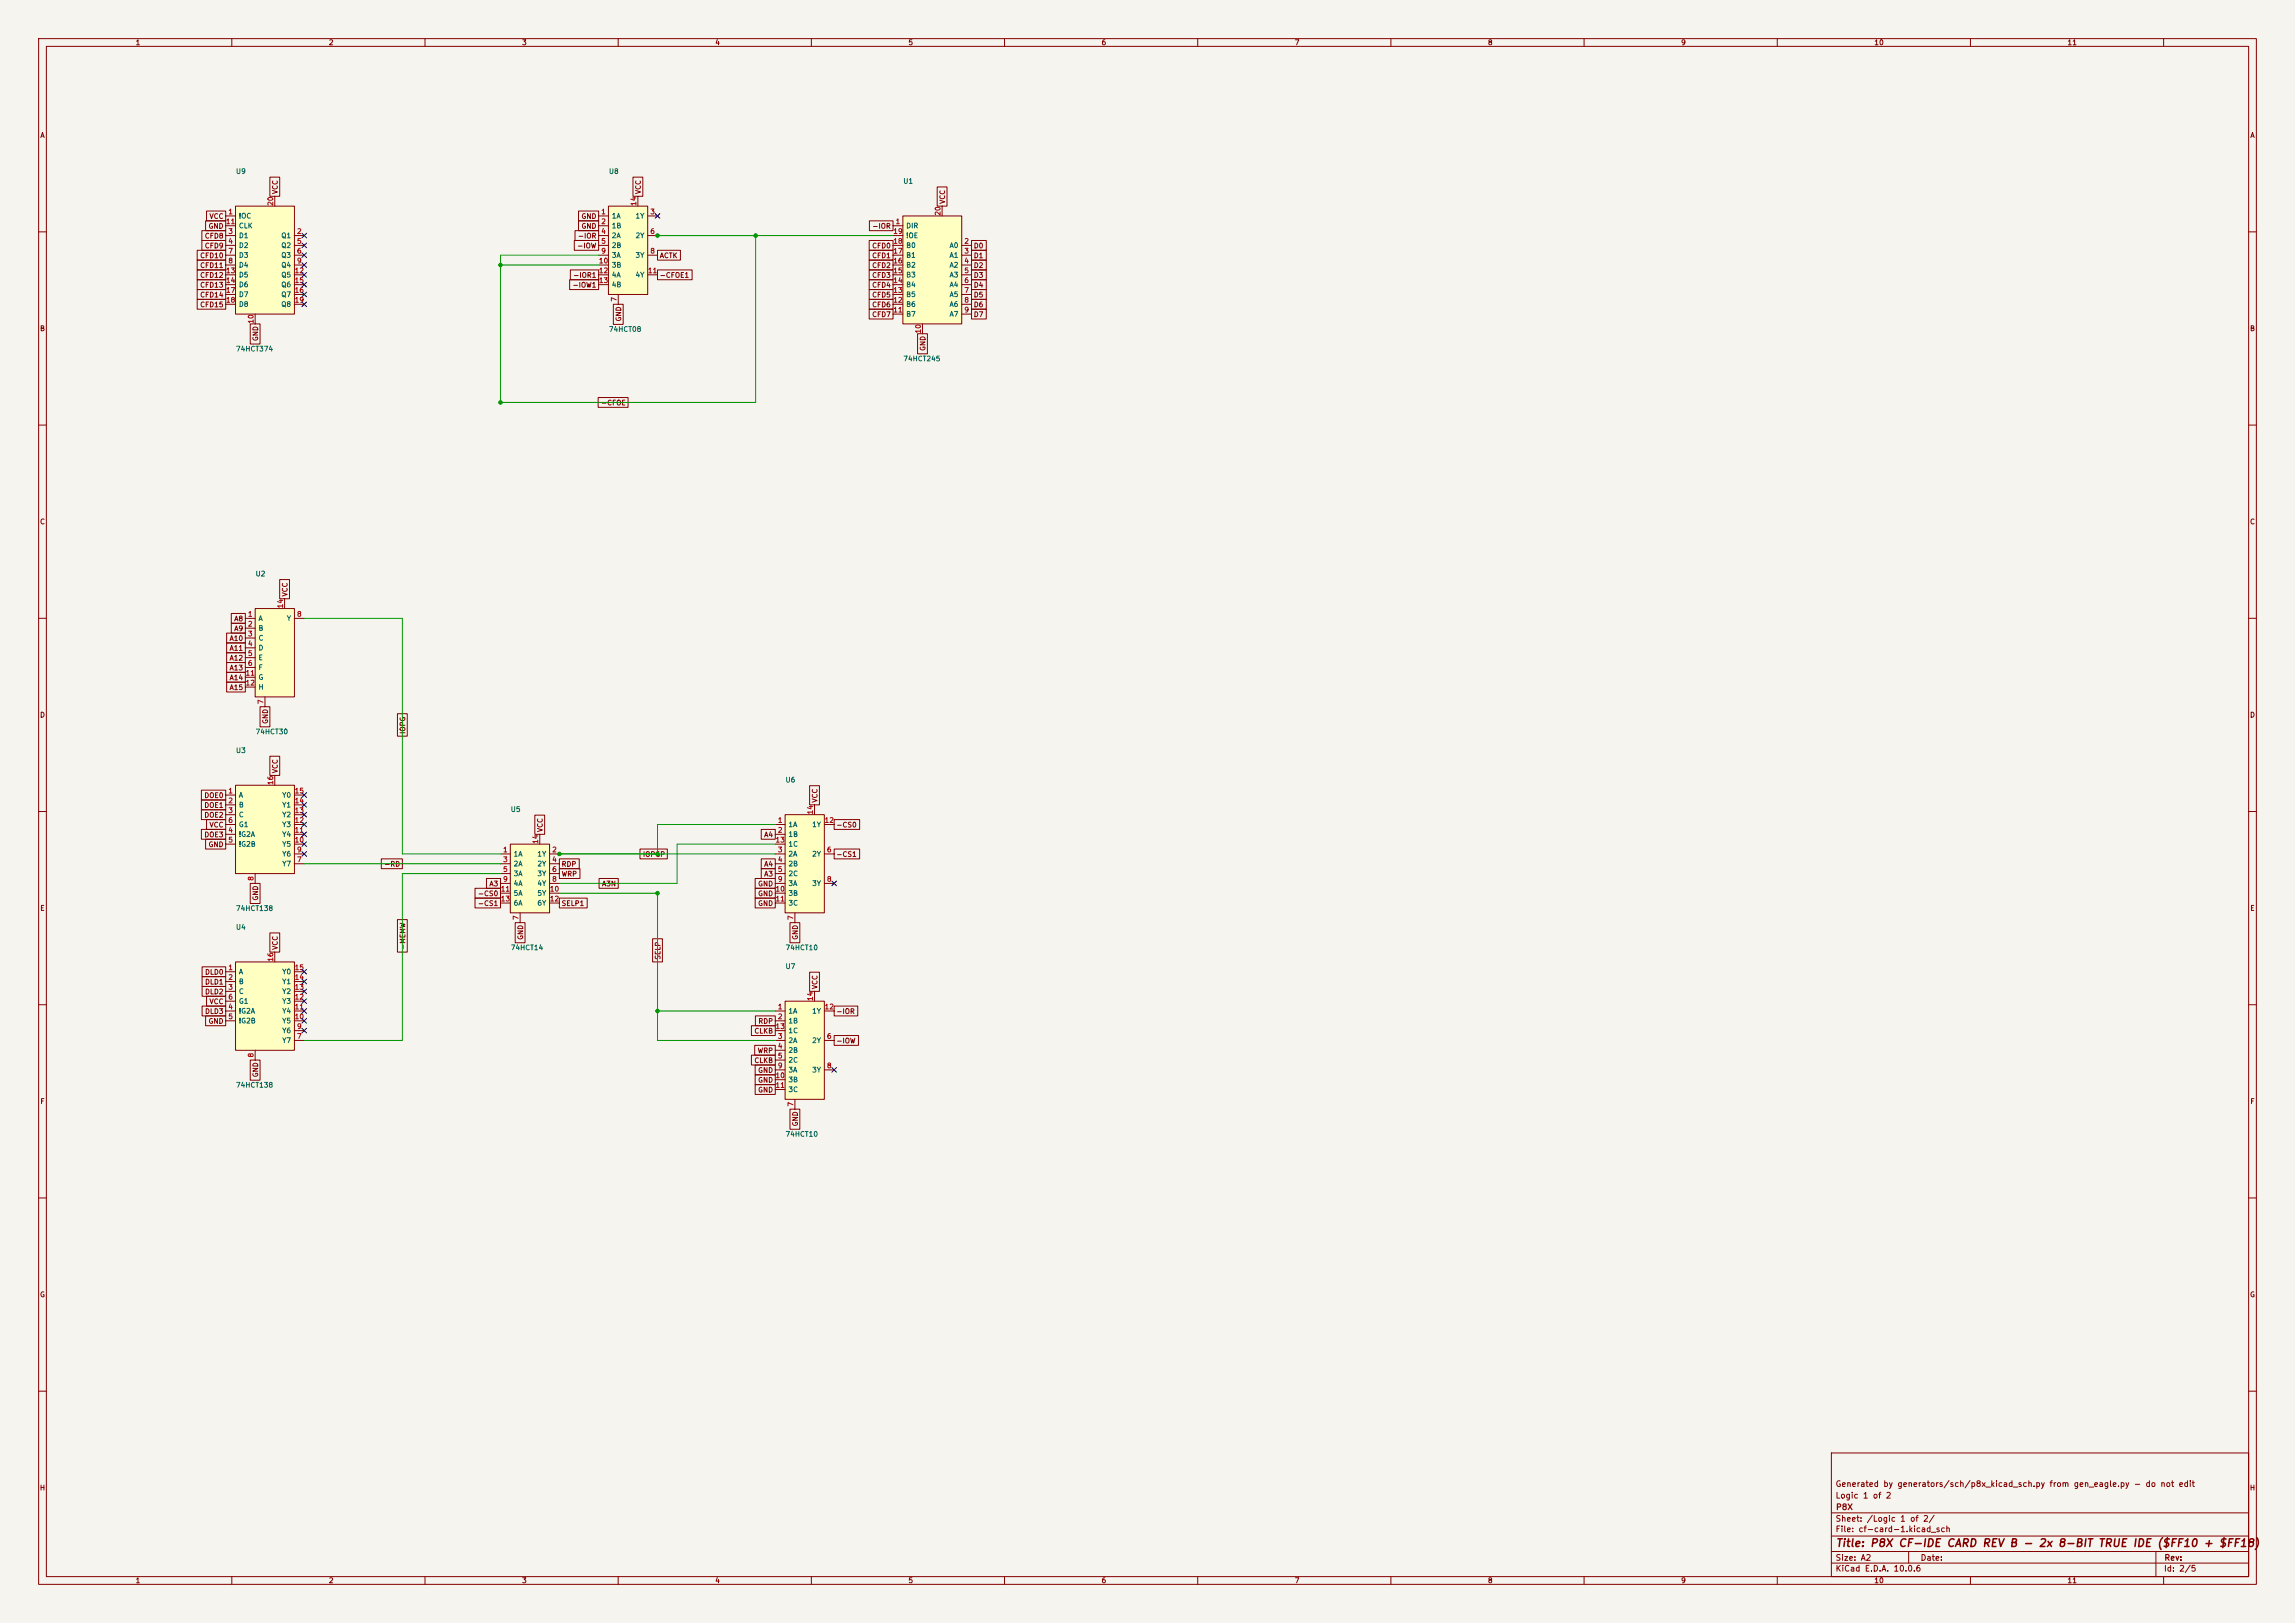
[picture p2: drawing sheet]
<svg xmlns="http://www.w3.org/2000/svg" width="594mm" height="420mm" viewBox="0 0 594 420" stroke-linecap="round" stroke-linejoin="round" font-family="sans-serif">
<defs><g id="words">
<text font-size="2" fill="#840000" x="475" y="400.8">Title: P8X CF-IDE CARD REV B - 2x 8-BIT TRUE IDE ($FF10 + $FF18)</text>
<g font-size="1.5" fill="#840000">
<text x="475" y="388.1">Logic 1 of 2</text>
<text x="475" y="385.1">Generated by generators/sch/p8x_kicad_sch.py from gen_eagle.py - do not edit</text>
<text x="475" y="394.1">Sheet: /Logic 1 of 2/</text>
<text x="475.1" y="391.1">P8X</text>
<text x="475" y="396.8">File: cf-card-1.kicad_sch</text>
<text x="475" y="407">KiCad E.D.A. 10.0.6</text>
<text x="475" y="404.2">Size: A2</text>
<text x="497" y="404.2">Date:</text>
<text x="560" y="407">Id: 2/5</text>
<text x="560.1" y="404.2">Rev:</text>
</g>
<g font-size="1.3" fill="#840000">
<text x="35" y="12">1</text>
<text x="85" y="12">2</text>
<text x="135" y="12">3</text>
<text x="185" y="12">4</text>
<text x="235" y="12">5</text>
<text x="285" y="12">6</text>
<text x="335" y="12">7</text>
<text x="385" y="12">8</text>
<text x="435" y="12">9</text>
<text x="485" y="12">10</text>
<text x="535" y="12">11</text>
<text x="10.3" y="36">A</text>
<text x="582.3" y="36">A</text>
<text x="72.2" y="50.4" transform="rotate(-90 72.2 50.4)">VCC</text>
<text x="166.2" y="50.4" transform="rotate(-90 166.2 50.4)">VCC</text>
<text x="244.9" y="52.9" transform="rotate(-90 244.9 52.9)">VCC</text>
<text x="53.8" y="59.5">GND</text>
<text x="54.1" y="56.9">VCC</text>
<text x="150.4" y="59.5">GND</text>
<text x="150.4" y="56.9">GND</text>
<text x="225.7" y="59.5">-IOR</text>
<text x="52.9" y="64.6">CFD9</text>
<text x="52.9" y="62">CFD8</text>
<text x="149.3" y="64.6">-IOW</text>
<text x="149.5" y="62">-IOR</text>
<text x="225.6" y="64.6">CFD0</text>
<text x="251.9" y="64.6">D0</text>
<text x="51.7" y="69.6">CFD11</text>
<text x="51.7" y="67.1">CFD10</text>
<text x="170.6" y="67.1">ACTK</text>
<text x="225.6" y="69.6">CFD2</text>
<text x="225.6" y="67.1">CFD1</text>
<text x="251.9" y="67.1">D1</text>
<text x="251.9" y="69.6">D2</text>
<text x="51.7" y="77.3">CFD14</text>
<text x="51.7" y="74.7">CFD13</text>
<text x="51.7" y="72.2">CFD12</text>
<text x="148.1" y="74.7">-IOW1</text>
<text x="148.2" y="72.2">-IOR1</text>
<text x="170.6" y="72.2">-CFOE1</text>
<text x="225.6" y="74.7">CFD4</text>
<text x="225.6" y="72.2">CFD3</text>
<text x="225.6" y="77.3">CFD5</text>
<text x="251.9" y="72.2">D3</text>
<text x="251.9" y="74.7">D4</text>
<text x="251.9" y="77.3">D5</text>
<text x="51.7" y="79.8">CFD15</text>
<text x="161.1" y="83.3" transform="rotate(-90 161.1 83.3)">GND</text>
<text x="225.6" y="79.8">CFD6</text>
<text x="225.6" y="82.3">CFD7</text>
<text x="251.9" y="79.8">D6</text>
<text x="251.9" y="82.3">D7</text>
<text x="10.2" y="86">B</text>
<text x="67.1" y="88.4" transform="rotate(-90 67.1 88.4)">GND</text>
<text x="582.2" y="86">B</text>
<text x="239.8" y="90.9" transform="rotate(-90 239.8 90.9)">GND</text>
<text x="155.4" y="105.2">-CFOE</text>
<text x="10.2" y="136">C</text>
<text x="582.2" y="136">C</text>
<text x="74.7" y="154.5" transform="rotate(-90 74.7 154.5)">VCC</text>
<text x="60.5" y="161.1">A8</text>
<text x="59.3" y="166.2">A10</text>
<text x="60.5" y="163.6">A9</text>
<text x="59.3" y="173.8">A13</text>
<text x="59.3" y="171.2">A12</text>
<text x="59.3" y="168.7">A11</text>
<text x="59.3" y="178.9">A15</text>
<text x="59.3" y="176.3">A14</text>
<text x="10.2" y="186">D</text>
<text x="582.2" y="186">D</text>
<text x="69.6" y="187.5" transform="rotate(-90 69.6 187.5)">GND</text>
<text x="105.2" y="190.1" transform="rotate(-90 105.2 190.1)">IOPG</text>
<text x="72.2" y="200.2" transform="rotate(-90 72.2 200.2)">VCC</text>
<text x="52.8" y="209.3">DOE1</text>
<text x="52.8" y="206.8">DOE0</text>
<text x="211.9" y="207.8" transform="rotate(-90 211.9 207.8)">VCC</text>
<text x="52.8" y="211.9">DOE2</text>
<text x="54.1" y="214.4">VCC</text>
<text x="140.8" y="215.5" transform="rotate(-90 140.8 215.5)">VCC</text>
<text x="216.3" y="214.4">-CS0</text>
<text x="52.8" y="217">DOE3</text>
<text x="53.8" y="219.5">GND</text>
<text x="197.7" y="217">A4</text>
<text x="99.3" y="224.6">-RD</text>
<text x="145.2" y="224.6">RDP</text>
<text x="145.2" y="227.1">WRP</text>
<text x="166.3" y="222">IOPGP</text>
<text x="197.7" y="224.6">A4</text>
<text x="197.7" y="227.1">A3</text>
<text x="216.3" y="222">-CS1</text>
<text x="67.1" y="233.2" transform="rotate(-90 67.1 233.2)">GND</text>
<text x="123.6" y="232.2">-CS0</text>
<text x="126.5" y="229.7">A3</text>
<text x="155.7" y="229.7">A3N</text>
<text x="196.1" y="229.7">GND</text>
<text x="196.1" y="232.2">GND</text>
<text x="10.3" y="236">E</text>
<text x="123.6" y="234.7">-CS1</text>
<text x="145.2" y="234.7">SELP1</text>
<text x="196.1" y="234.7">GND</text>
<text x="582.3" y="236">E</text>
<text x="72.2" y="245.9" transform="rotate(-90 72.2 245.9)">VCC</text>
<text x="105.2" y="245.9" transform="rotate(-90 105.2 245.9)">-MEMW</text>
<text x="135.7" y="243.3" transform="rotate(-90 135.7 243.3)">GND</text>
<text x="206.8" y="243.3" transform="rotate(-90 206.8 243.3)">GND</text>
<text x="171.2" y="248.5" transform="rotate(-90 171.2 248.5)">SELP</text>
<text x="52.9" y="255.1">DLD1</text>
<text x="52.9" y="257.6">DLD2</text>
<text x="52.9" y="252.5">DLD0</text>
<text x="211.9" y="256.1" transform="rotate(-90 211.9 256.1)">VCC</text>
<text x="52.9" y="262.7">DLD3</text>
<text x="54.1" y="260.1">VCC</text>
<text x="216.3" y="262.7">-IOR</text>
<text x="53.8" y="265.2">GND</text>
<text x="195.1" y="267.8">CLKB</text>
<text x="196.1" y="265.2">RDP</text>
<text x="195.1" y="275.4">CLKB</text>
<text x="196" y="272.8">WRP</text>
<text x="216.3" y="270.3">-IOW</text>
<text x="67.1" y="278.9" transform="rotate(-90 67.1 278.9)">GND</text>
<text x="196.1" y="280.5">GND</text>
<text x="196.1" y="277.9">GND</text>
<text x="10.3" y="286">F</text>
<text x="196.1" y="283">GND</text>
<text x="582.3" y="286">F</text>
<text x="206.8" y="291.6" transform="rotate(-90 206.8 291.6)">GND</text>
<text x="10.2" y="336">G</text>
<text x="582.2" y="336">G</text>
<text x="10.2" y="386">H</text>
<text x="582.2" y="386">H</text>
<text x="35" y="410">1</text>
<text x="85" y="410">2</text>
<text x="135" y="410">3</text>
<text x="185" y="410">4</text>
<text x="235" y="410">5</text>
<text x="285" y="410">6</text>
<text x="335" y="410">7</text>
<text x="385" y="410">8</text>
<text x="435" y="410">9</text>
<text x="485" y="410">10</text>
<text x="535" y="410">11</text>
</g>
<g font-size="1.3" fill="#006464">
<text x="60.9" y="45.3">U9</text>
<text x="157.5" y="45.3">U8</text>
<text x="233.7" y="47.8">U1</text>
<text x="61.7" y="56.8">!OC</text>
<text x="61.7" y="59.4">CLK</text>
<text x="158.2" y="56.8">1A</text>
<text x="158.2" y="59.4">1B</text>
<text x="164.4" y="56.8">1Y</text>
<text x="234.4" y="59.4">DIR</text>
<text x="61.7" y="61.9">D1</text>
<text x="61.7" y="64.5">D2</text>
<text x="72.7" y="61.9">Q1</text>
<text x="72.7" y="64.5">Q2</text>
<text x="158.2" y="61.9">2A</text>
<text x="158.2" y="64.5">2B</text>
<text x="164.4" y="61.9">2Y</text>
<text x="234.4" y="64.5">B0</text>
<text x="234.4" y="61.9">!OE</text>
<text x="245.6" y="64.5">A0</text>
<text x="61.7" y="67">D3</text>
<text x="61.7" y="69.5">D4</text>
<text x="72.7" y="67">Q3</text>
<text x="72.7" y="69.5">Q4</text>
<text x="158.2" y="67">3A</text>
<text x="158.2" y="69.5">3B</text>
<text x="164.4" y="67">3Y</text>
<text x="234.4" y="69.5">B2</text>
<text x="234.4" y="67">B1</text>
<text x="245.6" y="67">A1</text>
<text x="245.6" y="69.5">A2</text>
<text x="61.7" y="72.1">D5</text>
<text x="61.7" y="74.6">D6</text>
<text x="61.7" y="77.2">D7</text>
<text x="72.7" y="72.1">Q5</text>
<text x="72.7" y="74.6">Q6</text>
<text x="72.7" y="77.2">Q7</text>
<text x="158.2" y="72.1">4A</text>
<text x="158.2" y="74.6">4B</text>
<text x="164.4" y="72.1">4Y</text>
<text x="234.4" y="77.2">B5</text>
<text x="234.4" y="74.6">B4</text>
<text x="234.4" y="72.1">B3</text>
<text x="245.6" y="72.1">A3</text>
<text x="245.6" y="74.6">A4</text>
<text x="245.6" y="77.2">A5</text>
<text x="61.7" y="79.7">D8</text>
<text x="72.7" y="79.7">Q8</text>
<text x="234.4" y="82.2">B7</text>
<text x="234.4" y="79.7">B6</text>
<text x="245.6" y="79.7">A6</text>
<text x="245.6" y="82.2">A7</text>
<text x="157.5" y="86.2">74HCT08</text>
<text x="60.9" y="91.2">74HCT374</text>
<text x="233.7" y="93.8">74HCT245</text>
<text x="66" y="149.4">U2</text>
<text x="66.8" y="161">A</text>
<text x="74.1" y="161">Y</text>
<text x="66.8" y="163.5">B</text>
<text x="66.8" y="166.1">C</text>
<text x="66.8" y="168.6">D</text>
<text x="66.8" y="171.1">E</text>
<text x="66.8" y="173.7">F</text>
<text x="66.8" y="176.2">G</text>
<text x="66.8" y="178.8">H</text>
<text x="66" y="190.3">74HCT30</text>
<text x="60.9" y="195.2">U3</text>
<text x="203.2" y="202.8">U6</text>
<text x="61.7" y="206.7">A</text>
<text x="61.7" y="209.2">B</text>
<text x="72.9" y="209.2">Y1</text>
<text x="72.9" y="206.7">Y0</text>
<text x="61.7" y="211.8">C</text>
<text x="61.7" y="214.3">G1</text>
<text x="72.9" y="214.3">Y3</text>
<text x="72.9" y="211.8">Y2</text>
<text x="132.1" y="210.4">U5</text>
<text x="203.9" y="214.3">1A</text>
<text x="210.1" y="214.3">1Y</text>
<text x="61.7" y="216.9">!G2A</text>
<text x="61.7" y="219.4">!G2B</text>
<text x="72.9" y="221.9">Y6</text>
<text x="72.9" y="219.4">Y5</text>
<text x="72.9" y="216.9">Y4</text>
<text x="132.8" y="221.9">1A</text>
<text x="139" y="221.9">1Y</text>
<text x="203.9" y="216.9">1B</text>
<text x="203.9" y="221.9">2A</text>
<text x="203.9" y="219.4">1C</text>
<text x="210.1" y="221.9">2Y</text>
<text x="72.9" y="224.5">Y7</text>
<text x="132.8" y="224.5">2A</text>
<text x="132.8" y="227">3A</text>
<text x="139" y="224.5">2Y</text>
<text x="139" y="227">3Y</text>
<text x="203.9" y="224.5">2B</text>
<text x="203.9" y="227">2C</text>
<text x="132.8" y="229.6">4A</text>
<text x="132.8" y="232.1">5A</text>
<text x="139" y="229.6">4Y</text>
<text x="139" y="232.1">5Y</text>
<text x="203.9" y="229.6">3A</text>
<text x="203.9" y="232.1">3B</text>
<text x="210.1" y="229.6">3Y</text>
<text x="60.9" y="236">74HCT138</text>
<text x="132.8" y="234.6">6A</text>
<text x="139" y="234.6">6Y</text>
<text x="203.9" y="234.6">3C</text>
<text x="60.9" y="240.9">U4</text>
<text x="132.1" y="246.2">74HCT14</text>
<text x="203.2" y="246.2">74HCT10</text>
<text x="203.2" y="251">U7</text>
<text x="61.7" y="252.4">A</text>
<text x="61.7" y="255">B</text>
<text x="61.7" y="257.5">C</text>
<text x="72.9" y="257.5">Y2</text>
<text x="72.9" y="255">Y1</text>
<text x="72.9" y="252.4">Y0</text>
<text x="61.7" y="262.6">!G2A</text>
<text x="61.7" y="260">G1</text>
<text x="72.9" y="262.6">Y4</text>
<text x="72.9" y="260">Y3</text>
<text x="203.9" y="262.6">1A</text>
<text x="210.1" y="262.6">1Y</text>
<text x="61.7" y="265.1">!G2B</text>
<text x="72.9" y="267.7">Y6</text>
<text x="72.9" y="265.1">Y5</text>
<text x="203.9" y="265.1">1B</text>
<text x="203.9" y="267.7">1C</text>
<text x="72.9" y="270.2">Y7</text>
<text x="203.9" y="270.2">2A</text>
<text x="203.9" y="272.7">2B</text>
<text x="203.9" y="275.3">2C</text>
<text x="210.1" y="270.2">2Y</text>
<text x="60.9" y="281.7">74HCT138</text>
<text x="203.9" y="277.8">3A</text>
<text x="203.9" y="280.4">3B</text>
<text x="210.1" y="277.8">3Y</text>
<text x="203.9" y="282.9">3C</text>
<text x="203.2" y="294.4">74HCT10</text>
</g>
<g font-size="1.3" fill="#a90000">
<text x="71" y="53.4" transform="rotate(-90 71 53.4)">20</text>
<text x="165" y="53.4" transform="rotate(-90 165 53.4)">14</text>
<text x="58.4" y="58.3">11</text>
<text x="59" y="55.7">1</text>
<text x="155.5" y="55.7">1</text>
<text x="155.5" y="58.3">2</text>
<text x="168.2" y="55.7">3</text>
<text x="231.7" y="58.3">1</text>
<text x="243.7" y="55.9" transform="rotate(-90 243.7 55.9)">20</text>
<text x="59" y="60.8">3</text>
<text x="59" y="63.4">4</text>
<text x="59" y="65.9">7</text>
<text x="76.7" y="60.8">2</text>
<text x="76.7" y="63.4">5</text>
<text x="76.7" y="65.9">6</text>
<text x="155.5" y="60.8">4</text>
<text x="155.5" y="63.4">5</text>
<text x="155.5" y="65.9">9</text>
<text x="168.2" y="60.8">6</text>
<text x="168.2" y="65.9">8</text>
<text x="231.1" y="65.9">17</text>
<text x="231.1" y="63.4">18</text>
<text x="231.1" y="60.8">19</text>
<text x="249.5" y="63.4">2</text>
<text x="249.5" y="65.9">3</text>
<text x="58.4" y="71">13</text>
<text x="59" y="68.4">8</text>
<text x="76.1" y="71">12</text>
<text x="76.7" y="68.4">9</text>
<text x="154.9" y="68.4">10</text>
<text x="154.9" y="71">12</text>
<text x="167.6" y="71">11</text>
<text x="231.1" y="71">15</text>
<text x="231.1" y="68.4">16</text>
<text x="249.5" y="68.4">4</text>
<text x="249.5" y="71">5</text>
<text x="58.4" y="73.5">14</text>
<text x="58.4" y="76.1">17</text>
<text x="76.1" y="73.5">15</text>
<text x="76.1" y="76.1">16</text>
<text x="154.9" y="73.5">13</text>
<text x="231.1" y="76.1">13</text>
<text x="231.1" y="73.5">14</text>
<text x="249.5" y="73.5">6</text>
<text x="249.5" y="76.1">7</text>
<text x="58.4" y="78.6">18</text>
<text x="65.9" y="83.9" transform="rotate(-90 65.9 83.9)">10</text>
<text x="76.1" y="78.6">19</text>
<text x="159.9" y="78.2" transform="rotate(-90 159.9 78.2)">7</text>
<text x="231.1" y="81.1">11</text>
<text x="231.1" y="78.6">12</text>
<text x="249.5" y="78.6">8</text>
<text x="249.5" y="81.1">9</text>
<text x="238.6" y="86.4" transform="rotate(-90 238.6 86.4)">10</text>
<text x="64" y="159.9">1</text>
<text x="73.5" y="157.5" transform="rotate(-90 73.5 157.5)">14</text>
<text x="76.7" y="159.9">8</text>
<text x="64" y="162.4">2</text>
<text x="64" y="165">3</text>
<text x="64" y="167.5">4</text>
<text x="64" y="170">5</text>
<text x="64" y="172.6">6</text>
<text x="63.4" y="175.1">11</text>
<text x="63.4" y="177.7">12</text>
<text x="68.4" y="182.3" transform="rotate(-90 68.4 182.3)">7</text>
<text x="71" y="203.3" transform="rotate(-90 71 203.3)">16</text>
<text x="59" y="205.6">1</text>
<text x="59" y="208.1">2</text>
<text x="76.1" y="208.1">14</text>
<text x="76.1" y="205.6">15</text>
<text x="59" y="210.7">3</text>
<text x="59" y="215.8">4</text>
<text x="59" y="213.2">6</text>
<text x="76.1" y="215.8">11</text>
<text x="76.1" y="213.2">12</text>
<text x="76.1" y="210.7">13</text>
<text x="201.2" y="213.2">1</text>
<text x="201.2" y="215.8">2</text>
<text x="210.7" y="210.9" transform="rotate(-90 210.7 210.9)">14</text>
<text x="213.3" y="213.2">12</text>
<text x="59" y="218.3">5</text>
<text x="76.1" y="218.3">10</text>
<text x="76.7" y="220.8">9</text>
<text x="130.1" y="220.8">1</text>
<text x="139.6" y="218.5" transform="rotate(-90 139.6 218.5)">14</text>
<text x="142.8" y="220.8">2</text>
<text x="200.6" y="218.3">13</text>
<text x="201.2" y="220.8">3</text>
<text x="213.9" y="220.8">6</text>
<text x="76.7" y="223.4">7</text>
<text x="130.1" y="223.4">3</text>
<text x="130.1" y="225.9">5</text>
<text x="142.8" y="223.4">4</text>
<text x="142.8" y="225.9">6</text>
<text x="201.2" y="223.4">4</text>
<text x="201.2" y="225.9">5</text>
<text x="65.9" y="228.1" transform="rotate(-90 65.9 228.1)">8</text>
<text x="129.5" y="231">11</text>
<text x="129.5" y="233.5">13</text>
<text x="130.1" y="228.5">9</text>
<text x="142.2" y="231">10</text>
<text x="142.2" y="233.5">12</text>
<text x="142.8" y="228.5">8</text>
<text x="200.6" y="231">10</text>
<text x="200.6" y="233.5">11</text>
<text x="201.2" y="228.5">9</text>
<text x="213.9" y="228.5">8</text>
<text x="134.5" y="238.2" transform="rotate(-90 134.5 238.2)">7</text>
<text x="205.6" y="238.2" transform="rotate(-90 205.6 238.2)">7</text>
<text x="59" y="251.3">1</text>
<text x="71" y="249" transform="rotate(-90 71 249)">16</text>
<text x="76.1" y="251.3">15</text>
<text x="59" y="253.9">2</text>
<text x="59" y="256.4">3</text>
<text x="76.1" y="256.4">13</text>
<text x="76.1" y="253.9">14</text>
<text x="59" y="261.5">4</text>
<text x="59" y="258.9">6</text>
<text x="76.1" y="261.5">11</text>
<text x="76.1" y="258.9">12</text>
<text x="201.2" y="261.5">1</text>
<text x="210.7" y="259.1" transform="rotate(-90 210.7 259.1)">14</text>
<text x="213.3" y="261.5">12</text>
<text x="59" y="264">5</text>
<text x="76.1" y="264">10</text>
<text x="76.7" y="269.1">7</text>
<text x="76.7" y="266.6">9</text>
<text x="200.6" y="266.6">13</text>
<text x="201.2" y="264">2</text>
<text x="201.2" y="269.1">3</text>
<text x="213.9" y="269.1">6</text>
<text x="65.9" y="273.8" transform="rotate(-90 65.9 273.8)">8</text>
<text x="201.2" y="271.6">4</text>
<text x="201.2" y="274.2">5</text>
<text x="200.6" y="279.3">10</text>
<text x="200.6" y="281.8">11</text>
<text x="201.2" y="276.7">9</text>
<text x="213.9" y="276.7">8</text>
<text x="205.6" y="286.5" transform="rotate(-90 205.6 286.5)">7</text>
</g>
</g></defs>
<path d="M0 0h594v420h-594z" fill="#f5f4ef" stroke="#f5f4ef" stroke-width=".26"/>
<g fill="none" stroke="#840000" stroke-width=".26">
<path d="M10 10h574v400h-574zM12 12h570v396h-570zM60 10v2M110 10v2M160 10v2M210 10v2M260 10v2M310 10v2M360 10v2M410 10v2M460 10v2M510 10v2"/>
<path d="M560 10v2M10 60h2M582 60h2M10 110h2M582 110h2M10 160h2M582 160h2M10 210h2M582 210h2M10 260h2M582 260h2M10 310h2"/>
<path d="M582 310h2M10 360h2M474 376h108v32h-108zM582 360h2M474 397.5h108M474 391.5h108M60 408v2M110 408v2M160 408v2M210 408v2M260 408v2M310 408v2"/>
<path d="M360 408v2M410 408v2M460 408v2M474 404.5h108M474 401.5h108M494 401.5v3M510 408v2M558 401.5v6.5M560 408v2"/>
</g>
<path d="M157.5 53.3h10.1v22.9h-10.1z" fill="#ffffc2"/>
<g fill="none" stroke="#840000" stroke-width=".26">
<path d="M154.9 55.9h2.6M154.9 58.4h2.6M157.5 53.3h10.1v22.9h-10.1zM165.1 50.8v2.5M167.6 55.9h2.6M154.9 61h2.6M154.9 63.5h2.6M154.9 66h2.6M154.9 68.6h2.6M154.9 71.1h2.6M154.9 73.7h2.6M160 76.2v2.5"/>
<path d="M167.6 61h2.6M167.6 66h2.6M167.6 71.1h2.6"/>
</g>
<path d="M203.2 210.8h10.2v25.4h-10.2z" fill="#ffffc2"/>
<g fill="none" stroke="#840000" stroke-width=".26">
<path d="M200.7 213.4h2.5M200.7 215.9h2.5M200.7 218.4h2.5M203.2 210.8h10.2v25.4h-10.2zM210.8 208.3v2.5M213.4 213.4h2.5M200.7 221h2.5M200.7 223.5h2.5M200.7 226.1h2.5M200.7 228.6h2.5M200.7 231.1h2.5M200.7 233.7h2.5"/>
<path d="M205.7 236.2v2.6M213.4 221h2.5M213.4 228.6h2.5"/>
</g>
<path d="M132.1 218.4h10.1v17.8h-10.1z" fill="#ffffc2"/>
<g fill="none" stroke="#840000" stroke-width=".26">
<path d="M132.1 218.4h10.1v17.8h-10.1zM139.7 215.9v2.5M129.5 221h2.6M129.5 223.5h2.6M129.5 226.1h2.6M129.5 228.6h2.6M129.5 231.1h2.6M129.5 233.7h2.6M134.6 236.2v2.6M142.2 221h2.6M142.2 223.5h2.6M142.2 226.1h2.6"/>
<path d="M142.2 228.6h2.6M142.2 231.1h2.6M142.2 233.7h2.6"/>
</g>
<path d="M203.2 259.1h10.2v25.4h-10.2z" fill="#ffffc2"/>
<g fill="none" stroke="#840000" stroke-width=".26">
<path d="M203.2 259.1h10.2v25.4h-10.2zM210.8 256.5v2.6M200.7 261.6h2.5M200.7 264.2h2.5M200.7 269.2h2.5M200.7 271.8h2.5M200.7 274.3h2.5M200.7 276.9h2.5M200.7 279.4h2.5M200.7 266.7h2.5M213.4 261.6h2.5M213.4 269.2h2.5"/>
<path d="M213.4 276.9h2.5M200.7 281.9h2.5M205.7 284.5v2.5"/>
</g>
<path d="M61 248.9h15.2v22.9h-15.2z" fill="#ffffc2"/>
<g fill="none" stroke="#840000" stroke-width=".26">
<path d="M58.4 251.5h2.6M58.4 254h2.6M58.4 256.5h2.6M58.4 259.1h2.6M61 248.9h15.2v22.9h-15.2zM71.1 246.4v2.5M76.2 251.5h2.5M76.2 254h2.5M76.2 256.5h2.5M76.2 259.1h2.5M58.4 261.6h2.6M58.4 264.2h2.6"/>
<path d="M66 271.8v2.5M76.2 261.6h2.5M76.2 264.2h2.5M76.2 269.2h2.5M76.2 266.7h2.5"/>
</g>
<path d="M61 203.2h15.2v22.9h-15.2z" fill="#ffffc2"/>
<g fill="none" stroke="#840000" stroke-width=".26">
<path d="M58.4 205.7h2.6M58.4 208.3h2.6M58.4 210.8h2.6M58.4 215.9h2.6M58.4 218.4h2.6M58.4 213.4h2.6M61 203.2h15.2v22.9h-15.2zM71.1 200.7v2.5M76.2 205.7h2.5M76.2 208.3h2.5M76.2 210.8h2.5M76.2 215.9h2.5"/>
<path d="M76.2 218.4h2.5M76.2 213.4h2.5M66 226.1v2.5M76.2 223.5h2.5M76.2 221h2.5"/>
</g>
<path d="M233.7 55.9h15.2v27.9h-15.2z" fill="#ffffc2"/>
<g fill="none" stroke="#840000" stroke-width=".26">
<path d="M231.1 58.4h2.6M233.7 55.9h15.2v27.9h-15.2zM243.8 53.3v2.6M231.1 63.5h2.6M231.1 66h2.6M231.1 68.6h2.6M231.1 71.1h2.6M231.1 73.7h2.6M231.1 76.2h2.6M231.1 78.7h2.6M231.1 61h2.6M248.9 63.5h2.6"/>
<path d="M248.9 66h2.6M248.9 68.6h2.6M248.9 71.1h2.6M248.9 73.7h2.6M248.9 76.2h2.6M248.9 78.7h2.6M231.1 81.3h2.6M238.8 83.8v2.6M248.9 81.3h2.6"/>
</g>
<path d="M66 157.5h10.2v22.8h-10.2z" fill="#ffffc2"/>
<path d="M66 157.5h10.2v22.8h-10.2zM73.7 154.9v2.6M63.5 160h2.5M63.5 162.6h2.5M63.5 165.1h2.5M63.5 167.6h2.5M63.5 170.2h2.5M63.5 172.7h2.5M63.5 175.3h2.5M63.5 177.8h2.5M76.2 160h2.5M68.6 180.3v2.6" fill="none" stroke="#840000" stroke-width=".26"/>
<path d="M61 53.3h15.2v28h-15.2z" fill="#ffffc2"/>
<g fill="none" stroke="#840000" stroke-width=".26">
<path d="M52.2 59.7h6.2v2.5h-6.2zM53.2 57.1h5.2v2.6h-5.2zM53.5 54.6h4.9v2.6h-4.9zM58.4 55.9h2.6M58.4 58.4h2.6M61 53.3h15.2v28h-15.2zM69.8 45.8h2.6v5h-2.6zM71.1 50.8v2.5M148.8 59.7h6.1v2.5h-6.1zM149.7 57.1h5.2v2.6h-5.2zM149.7 54.6h5.2v2.6h-5.2zM163.8 45.8h2.6v5h-2.6z"/>
<path d="M225 57.1h6.1v2.6h-6.1zM242.6 48.4h2.5v4.9h-2.5zM51 77.5h7.4v2.5h-7.4zM51 74.9h7.4v2.6h-7.4zM51 72.4h7.4v2.5h-7.4zM51 69.8h7.4v2.6h-7.4zM51 67.3h7.4v2.6h-7.4zM51 64.8h7.4v2.5h-7.4zM52.2 62.2h6.2v2.6h-6.2zM58.4 61h2.6M58.4 63.5h2.6M58.4 66h2.6"/>
<path d="M58.4 68.6h2.6M58.4 71.1h2.6M58.4 73.7h2.6M58.4 76.2h2.6M58.4 78.7h2.6M76.2 61h2.5M76.2 63.5h2.5M76.2 66h2.5M76.2 68.6h2.5M76.2 71.1h2.5M76.2 73.7h2.5M76.2 76.2h2.5"/>
<path d="M76.2 78.7h2.5M147.4 72.4h7.5v2.5h-7.5zM147.6 69.8h7.3v2.6h-7.3zM148.6 62.2h6.3v2.6h-6.3zM158.7 78.7h2.6v5.2h-2.6zM170.2 64.8h5.9v2.5h-5.9zM170.2 69.8h8.9v2.6h-8.9zM225 77.5h6.1v2.5h-6.1zM225 72.4h6.1v2.5h-6.1zM225 69.8h6.1v2.6h-6.1zM225 67.3h6.1v2.6h-6.1zM225 64.8h6.1v2.5h-6.1z"/>
<path d="M225 62.2h6.1v2.6h-6.1zM225 74.9h6.1v2.6h-6.1zM251.5 62.2h3.8v2.6h-3.8zM251.5 64.8h3.8v2.5h-3.8zM251.5 67.3h3.8v2.6h-3.8zM251.5 69.8h3.8v2.6h-3.8zM251.5 72.4h3.8v2.5h-3.8zM251.5 74.9h3.8v2.6h-3.8zM251.5 77.5h3.8v2.5h-3.8zM64.8 83.8h2.5v5.2h-2.5zM66 81.3v2.5M225 80h6.1v2.6h-6.1z"/>
<path d="M237.5 86.4h2.5v5.2h-2.5zM251.5 80h3.8v2.6h-3.8zM154.8 102.9h7.8v2.5h-7.8zM59.9 158.7h3.6v2.6h-3.6zM72.4 150h2.5v4.9h-2.5zM58.7 163.8h4.8v2.6h-4.8zM58.7 176.5h4.8v2.6h-4.8zM58.7 174h4.8v2.5h-4.8zM58.7 171.4h4.8v2.6h-4.8zM58.7 168.9h4.8v2.6h-4.8zM58.7 166.4h4.8v2.5h-4.8zM59.9 161.3h3.6v2.5h-3.6z"/>
<path d="M67.3 182.9h2.6v5.2h-2.6zM69.8 195.7h2.6v5h-2.6zM102.9 184.7h2.5v5.8h-2.5zM52.1 207h6.3v2.6h-6.3zM52.1 209.5h6.3v2.6h-6.3zM52.1 214.6h6.3v2.6h-6.3zM52.1 204.5h6.3v2.5h-6.3zM53.2 217.2h5.2v2.5h-5.2zM53.5 212.1h4.9v2.5h-4.9zM138.4 210.9h2.6v5h-2.6zM165.6 219.7h7.1v2.6h-7.1zM197 214.6h3.7v2.6h-3.7z"/>
<path d="M209.5 203.3h2.6v5h-2.6zM215.9 212.1h6.6v2.5h-6.6zM215.9 219.7h6.6v2.6h-6.6zM64.8 228.6h2.5v5.2h-2.5zM98.7 222.2h5.4v2.6h-5.4zM102.9 238h2.5v8.4h-2.5zM122.9 229.9h6.6v2.5h-6.6zM122.9 232.4h6.6v2.6h-6.6zM125.9 227.3h3.6v2.6h-3.6zM133.3 238.8h2.6v5.2h-2.6zM144.8 222.2h5.1v2.6h-5.1zM144.8 224.8h5.3v2.5h-5.3z"/>
<path d="M144.8 232.4h7.2v2.6h-7.2zM155.1 227.3h4.9v2.6h-4.9zM195.5 232.4h5.2v2.6h-5.2zM195.5 227.3h5.2v2.6h-5.2zM195.5 229.9h5.2v2.5h-5.2zM197 222.2h3.7v2.6h-3.7zM197 224.8h3.7v2.5h-3.7zM204.5 238.8h2.5v5.2h-2.5zM52.3 252.7h6.1v2.6h-6.1zM52.3 255.3h6.1v2.5h-6.1zM52.3 250.2h6.1v2.5h-6.1zM53.5 257.8h4.9v2.6h-4.9z"/>
<path d="M69.8 241.4h2.6v5h-2.6zM168.9 242.9h2.6v6h-2.6zM209.5 251.6h2.6v4.9h-2.6zM52.3 260.3h6.1v2.6h-6.1zM53.2 262.9h5.2v2.5h-5.2zM64.8 274.3h2.5v5.2h-2.5zM194.5 265.4h6.2v2.6h-6.2zM194.5 273h6.2v2.6h-6.2zM195.3 270.5h5.4v2.6h-5.4zM195.5 278.1h5.2v2.6h-5.2zM195.5 275.6h5.2v2.5h-5.2zM195.5 262.9h5.2v2.5h-5.2z"/>
<path d="M215.9 268h6.3v2.5h-6.3zM215.9 260.3h6.1v2.6h-6.1zM195.5 280.7h5.2v2.5h-5.2zM204.5 287h2.5v5.2h-2.5z"/>
</g>
<path d="M129.5 68.6h25.4M170.2 61h60.9M195.6 61v43.1h-66.1v-38.1h25.4M78.7 160h25.4v61h25.4M200.7 218.4h-25.4v10.2h-30.5M200.7 213.4h-30.5v7.6M78.7 223.5h50.8M129.5 226.1h-25.4v43.1h-25.4M144.8 221h55.9M144.8 231.1h25.4v38.1h30.5M170.2 261.6h30.5" fill="none" stroke="#009600" stroke-width=".26"/>
<g fill="none" stroke="#000084" stroke-width=".26">
<path d="M169.6 55.3l1.2 1.2M170.8 55.3l-1.2 1.2M78.1 78.1l1.2 1.2M78.1 60.4l1.2 1.2M78.1 62.9l1.2 1.2M78.1 65.4l1.2 1.2M78.1 68l1.2 1.2M78.1 70.5l1.2 1.2M78.1 73.1l1.2 1.2M78.1 75.6l1.2 1.2M79.3 78.1l-1.2 1.2M79.3 60.4l-1.2 1.2"/>
<path d="M79.3 62.9l-1.2 1.2M79.3 65.4l-1.2 1.2M79.3 68l-1.2 1.2M79.3 70.5l-1.2 1.2M79.3 73.1l-1.2 1.2M79.3 75.6l-1.2 1.2M78.1 215.3l1.2 1.2M78.1 212.8l1.2 1.2M78.1 210.2l1.2 1.2M78.1 207.7l1.2 1.2M78.1 205.1l1.2 1.2M78.1 217.8l1.2 1.2"/>
<path d="M79.3 215.3l-1.2 1.2M79.3 212.8l-1.2 1.2M79.3 210.2l-1.2 1.2M79.3 207.7l-1.2 1.2M79.3 205.1l-1.2 1.2M79.3 217.8l-1.2 1.2M78.1 220.4l1.2 1.2M79.3 220.4l-1.2 1.2M215.3 228l1.2 1.2M216.5 228l-1.2 1.2M78.1 250.9l1.2 1.2M78.1 253.4l1.2 1.2"/>
<path d="M78.1 255.9l1.2 1.2M78.1 258.5l1.2 1.2M79.3 250.9l-1.2 1.2M79.3 253.4l-1.2 1.2M79.3 255.9l-1.2 1.2M79.3 258.5l-1.2 1.2M78.1 261l1.2 1.2M78.1 263.6l1.2 1.2M78.1 266.1l1.2 1.2M79.3 261l-1.2 1.2M79.3 263.6l-1.2 1.2M79.3 266.1l-1.2 1.2"/>
<path d="M215.3 276.3l1.2 1.2M216.5 276.3l-1.2 1.2"/>
</g>
<g fill="#009600" stroke="#009600" stroke-width=".26">
<circle cx="195.6" cy="61" r=".46"/>
<circle cx="170.2" cy="61" r=".46"/>
<circle cx="129.5" cy="68.6" r=".46"/>
<circle cx="129.5" cy="104.1" r=".46"/>
<circle cx="144.8" cy="221" r=".46"/>
<circle cx="170.2" cy="261.6" r=".46"/>
<circle cx="170.2" cy="221" r=".46"/>
<circle cx="170.2" cy="231.1" r=".46"/>
</g>
<use href="#words"/>
</svg>
